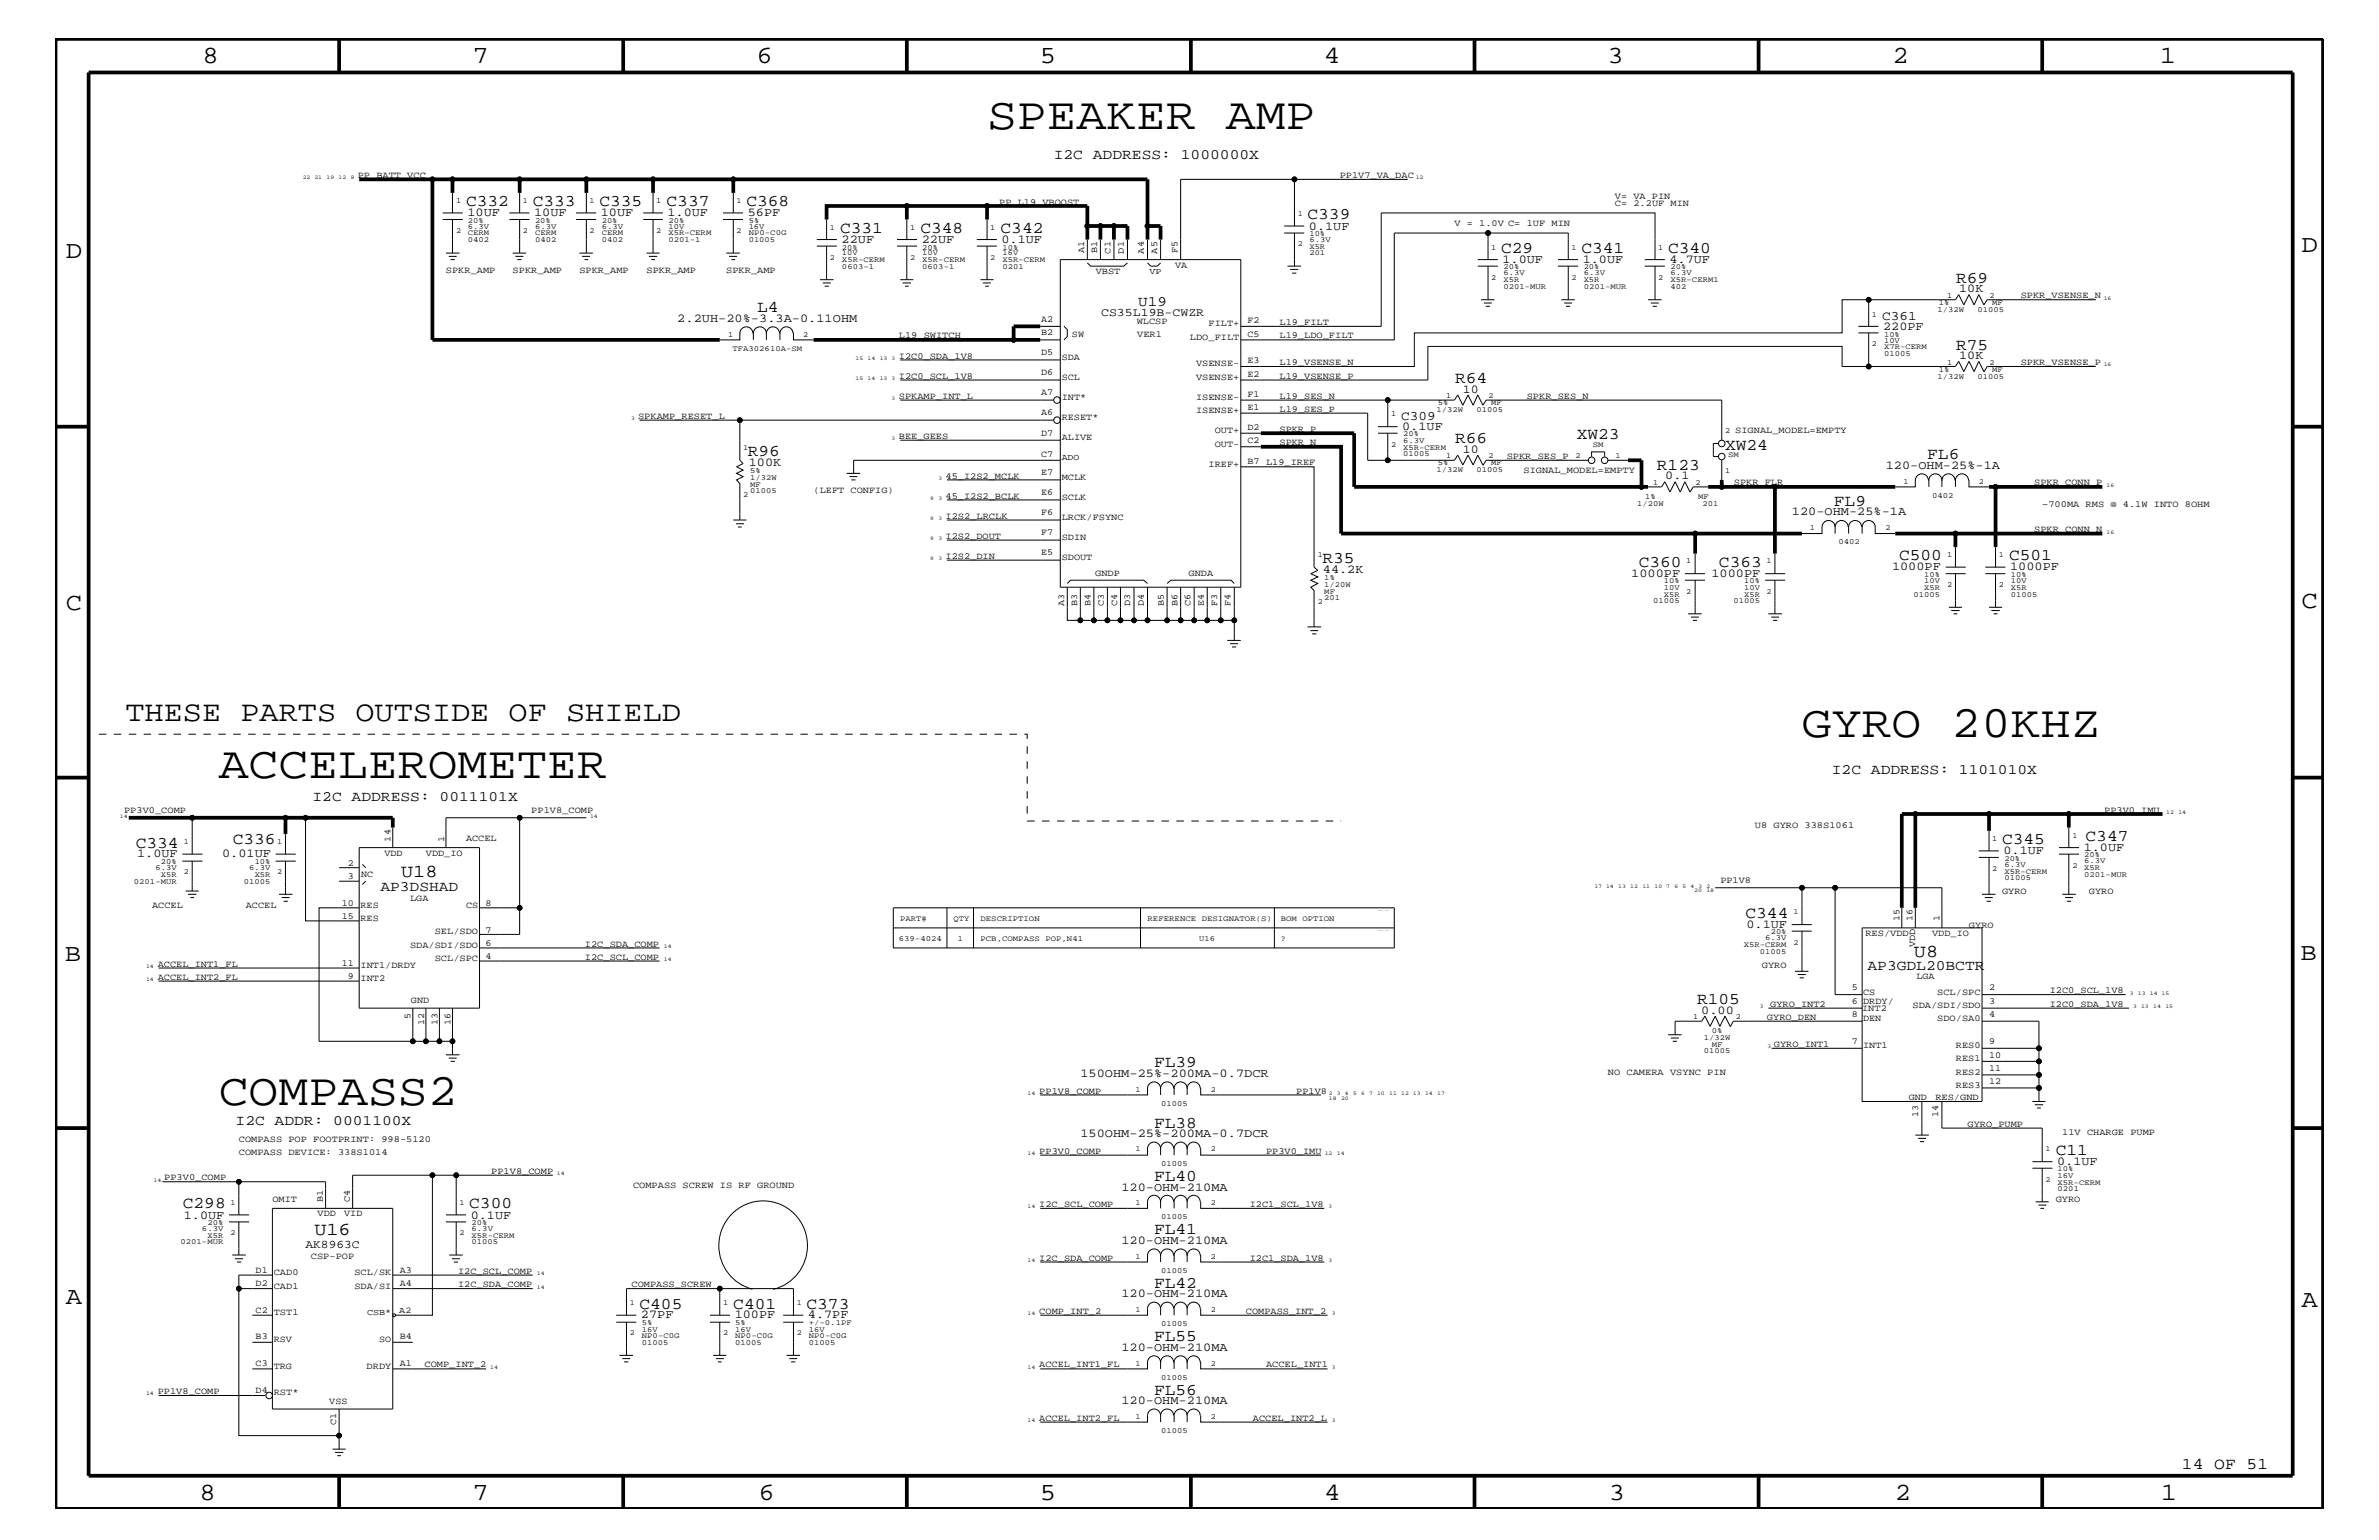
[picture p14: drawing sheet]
<svg xmlns="http://www.w3.org/2000/svg" width="432mm" height="279mm" viewBox="0 0 432 279" stroke-linecap="round" stroke-linejoin="round" font-family="sans-serif">
<defs><g id="words">
<g font-size="8.2">
<text x="179.2" y="23.5">SPEAKER AMP</text>
<text x="327.1" y="133.8">GYRO 20KHZ</text>
<text x="39.7" y="141.1">ACCELEROMETER</text>
<text x="39.7" y="200.4">COMPASS2</text>
</g>
<text font-size="5.2" x="22.8" y="130.8">THESE PARTS OUTSIDE OF SHIELD</text>
<g font-size="4.5">
<text x="36.7" y="11.5">8</text>
<text x="85.8" y="11.5">7</text>
<text x="137.3" y="11.5">6</text>
<text x="188.7" y="11.5">5</text>
<text x="240.3" y="11.5">4</text>
<text x="291.8" y="11.5">3</text>
<text x="343.5" y="11.5">2</text>
<text x="392" y="11.5">1</text>
<text x="11.9" y="46.8">D</text>
<text x="417.7" y="45.7">D</text>
<text x="11.9" y="110.6">C</text>
<text x="417.7" y="110.3">C</text>
<text x="11.8" y="174.3">B</text>
<text x="417.6" y="174.2">B</text>
<text x="11.9" y="236.7">A</text>
<text x="417.7" y="237.1">A</text>
<text x="36.2" y="272.1">8</text>
<text x="85.8" y="272.1">7</text>
<text x="137.7" y="272.1">6</text>
<text x="188.7" y="272.1">5</text>
<text x="240.4" y="272.1">4</text>
<text x="292" y="272.1">3</text>
<text x="343.9" y="272.1">2</text>
<text x="392.2" y="272.1">1</text>
</g>
<g font-size="3.3">
<text x="72.8" y="159.2">U18</text>
<text x="347.4" y="173.7">U8</text>
<text x="57.1" y="224.1">U16</text>
</g>
<g font-size="3">
<text x="84.6" y="37.4">C332</text>
<text x="96.7" y="37.4">C333</text>
<text x="108.8" y="37.4">C335</text>
<text x="121" y="37.4">C337</text>
<text x="135.5" y="37.4">C368</text>
<text x="237.3" y="39.8">C339</text>
<text x="152.5" y="42.3">C331</text>
<text x="167" y="42.3">C348</text>
<text x="181.6" y="42.3">C342</text>
<text x="272.5" y="45.9">C29</text>
<text x="287" y="45.9">C341</text>
<text x="302.8" y="45.9">C340</text>
<text x="355" y="51.3">R69</text>
<text x="137.4" y="56.7">L4</text>
<text x="355" y="63.4">R75</text>
<text x="264.1" y="69.5">R64</text>
<text x="135.7" y="82.7">R96</text>
<text x="264.1" y="80.5">R66</text>
<text x="286.2" y="79.7">XW23</text>
<text x="313.1" y="81.6">XW24</text>
<text x="349.8" y="83.3">FL6</text>
<text x="300.7" y="85.3">R123</text>
<text x="332.9" y="91.8">FL9</text>
<text x="344.7" y="101.6">C500</text>
<text x="364.7" y="101.6">C501</text>
<text x="240" y="102.1">R35</text>
<text x="297.4" y="102.9">C360</text>
<text x="312" y="102.9">C363</text>
<text x="24.6" y="153.8">C334</text>
<text x="42.2" y="153.2">C336</text>
<text x="363.4" y="153.2">C345</text>
<text x="378.5" y="152.6">C347</text>
<text x="316.8" y="166.5">C344</text>
<text x="308" y="182.2">R105</text>
<text x="209.5" y="193.7">FL39</text>
<text x="209.5" y="204.6">FL38</text>
<text x="373.1" y="209.6">C11</text>
<text x="209.5" y="214.2">FL40</text>
<text x="33.2" y="219.2">C298</text>
<text x="85.2" y="219.2">C300</text>
<text x="209.5" y="224">FL41</text>
<text x="209.5" y="233.7">FL42</text>
<text x="116.1" y="237.4">C405</text>
<text x="133.1" y="237.4">C401</text>
<text x="146.4" y="237.4">C373</text>
<text x="209.5" y="243.4">FL55</text>
<text x="209.5" y="253.1">FL56</text>
<text x="396" y="266.5">14 OF 51</text>
</g>
<g font-size="2.6">
<text x="191.3" y="28.9">I2C ADDRESS: 1000000X</text>
<text x="206.6" y="55.6">U19</text>
<text x="332.5" y="140.4">I2C ADDRESS: 1101010X</text>
<text x="56.7" y="145.3">I2C ADDRESS: 0011101X</text>
<text x="69" y="161.7">AP3DSHAD</text>
<text x="339" y="176">AP3GDL20BCTR</text>
<text x="42.8" y="204.1">I2C ADDR: 0001100X</text>
</g>
<g font-size="2.4">
<text x="341.6" y="58">C361</text>
<text x="254.3" y="76.2">C309</text>
</g>
<g font-size="2.2">
<text x="84.8" y="39.2">10UF</text>
<text x="96.9" y="39.2">10UF</text>
<text x="109.1" y="39.2">10UF</text>
<text x="121.2" y="39.2">1.0UF</text>
<text x="135.7" y="39.2">56PF</text>
<text x="237.6" y="41.7">0.1UF</text>
<text x="152.7" y="44.1">22UF</text>
<text x="167.3" y="44.1">22UF</text>
<text x="181.8" y="44.1">0.1UF</text>
<text x="272.7" y="47.7">1.0UF</text>
<text x="287.3" y="47.7">1.0UF</text>
<text x="303" y="47.7">4.7UF</text>
<text x="355.6" y="53">10K</text>
<text x="122.9" y="58.4">2.2UH-20%-3.3A-0.11OHM</text>
<text x="341.8" y="59.8">220PF</text>
<text x="355.6" y="65.1">10K</text>
<text x="265.5" y="71.2">10</text>
<text x="254.5" y="78">0.1UF</text>
<text x="265.5" y="82.2">10</text>
<text x="135.9" y="84.5">100K</text>
<text x="302.3" y="87">0.1</text>
<text x="342.3" y="85">120-OHM-25%-1A</text>
<text x="325.2" y="93.5">120-OHM-25%-1A</text>
<text x="240.1" y="104">44.2K</text>
<text x="296.1" y="104.7">1000PF</text>
<text x="310.6" y="104.7">1000PF</text>
<text x="343.4" y="103.5">1000PF</text>
<text x="364.8" y="103.5">1000PF</text>
<text x="24.9" y="155.6">1.0UF</text>
<text x="40.3" y="155.6">0.01UF</text>
<text x="363.6" y="155">0.1UF</text>
<text x="378.2" y="154.4">1.0UF</text>
<text x="317" y="168.3">0.1UF</text>
<text x="308.8" y="184">0.00</text>
<text x="196.1" y="195.4">150OHM-25%-200MA-0.7DCR</text>
<text x="196.1" y="206.3">150OHM-25%-200MA-0.7DCR</text>
<text x="373.4" y="211.4">0.1UF</text>
<text x="33.4" y="221.1">1.0UF</text>
<text x="85.4" y="221.1">0.1UF</text>
<text x="203.5" y="216">120-OHM-210MA</text>
<text x="203.5" y="225.7">120-OHM-210MA</text>
<text x="116.3" y="239.2">27PF</text>
<text x="133.4" y="239.2">100PF</text>
<text x="146.6" y="239.2">4.7PF</text>
<text x="203.5" y="235.4">120-OHM-210MA</text>
<text x="203.5" y="245.1">120-OHM-210MA</text>
<text x="203.5" y="254.8">120-OHM-210MA</text>
</g>
<g font-size="2.1">
<text x="199.9" y="57.3">CS35L19B-CWZR</text>
<text x="55.5" y="226.5">AK8963C</text>
</g>
<g font-size="1.7">
<text x="64.9" y="32.3">PP_BATT_VCC</text>
<text x="243.2" y="32.3">PP1V7_VA_DAC</text>
<text x="181.4" y="37.2">PP_L19_VBOOST</text>
<text x="264" y="41">V = 1.0V C= 1UF MIN</text>
<text x="293.1" y="36.2">V= VA PIN</text>
<text x="293.1" y="37.4">C= 2.2UF MIN</text>
<text x="196.8" y="45.9" transform="rotate(-90 196.8 45.9)">A1</text>
<text x="199.1" y="45.9" transform="rotate(-90 199.1 45.9)">B1</text>
<text x="201.6" y="46" transform="rotate(-90 201.6 46)">C1</text>
<text x="204" y="46" transform="rotate(-90 204 46)">D1</text>
<text x="207.6" y="46" transform="rotate(-90 207.6 46)">A4</text>
<text x="210.1" y="46" transform="rotate(-90 210.1 46)">A5</text>
<text x="213.7" y="45.9" transform="rotate(-90 213.7 45.9)">F5</text>
<text x="80.9" y="49.6">SPKR_AMP</text>
<text x="93" y="49.6">SPKR_AMP</text>
<text x="105.2" y="49.6">SPKR_AMP</text>
<text x="117.3" y="49.6">SPKR_AMP</text>
<text x="131.8" y="49.6">SPKR_AMP</text>
<text x="198.9" y="49.7">VBST</text>
<text x="213.3" y="48.5">VA</text>
<text x="189" y="58.4">A2</text>
<text x="206.3" y="58.7">WLCSP</text>
<text x="219.4" y="59.2">FILT+</text>
<text x="226.4" y="58.6">F2</text>
<text x="232.2" y="59">L19_FILT</text>
<text x="366.8" y="54.1">SPKR_VSENSE_N</text>
<text x="163.2" y="61.4">L19_SWITCH</text>
<text x="163.2" y="65.1">I2C0_SDA_1V8</text>
<text x="189" y="64.5">D5</text>
<text x="189" y="60.8">B2</text>
<text x="192.7" y="65.3">SDA</text>
<text x="194.6" y="61.1">SW</text>
<text x="206.4" y="61.1">VER1</text>
<text x="216" y="61.7">LDO_FILT</text>
<text x="226.4" y="65.9">E3</text>
<text x="226.4" y="61.1">C5</text>
<text x="232.2" y="61.4">L19_LDO_FILT</text>
<text x="163.2" y="68.7">I2C0_SCL_1V8</text>
<text x="189" y="71.7">A7</text>
<text x="189" y="68.1">D6</text>
<text x="192.7" y="68.9">SCL</text>
<text x="217.1" y="68.9">VSENSE+</text>
<text x="217.1" y="66.5">VSENSE-</text>
<text x="226.4" y="68.4">E2</text>
<text x="226.4" y="72">F1</text>
<text x="232.2" y="68.7">L19_VSENSE_P</text>
<text x="232.2" y="66.2">L19_VSENSE_N</text>
<text x="366.8" y="66.2">SPKR_VSENSE_P</text>
<text x="115.8" y="76">SPKAMP_RESET_L</text>
<text x="163.2" y="72.3">SPKAMP_INT_L</text>
<text x="189" y="75.4">A6</text>
<text x="192.7" y="76.2">RESET*</text>
<text x="192.7" y="72.6">INT*</text>
<text x="217.1" y="75">ISENSE+</text>
<text x="217.1" y="72.6">ISENSE-</text>
<text x="226.4" y="74.4">E1</text>
<text x="232.2" y="74.7">L19_SES_P</text>
<text x="232.2" y="72.3">L19_SES_N</text>
<text x="277.1" y="72.3">SPKR_SES_N</text>
<text x="163.2" y="79.6">BEE_GEES</text>
<text x="189" y="82.8">C7</text>
<text x="189" y="79.2">D7</text>
<text x="192.7" y="79.9">ALIVE</text>
<text x="220.5" y="78.6">OUT+</text>
<text x="220.5" y="81.1">OUT-</text>
<text x="226.4" y="80.5">C2</text>
<text x="226.4" y="78">D2</text>
<text x="232.2" y="78.3">SPKR_P</text>
<text x="232.2" y="80.8">SPKR_N</text>
<text x="273.5" y="83.3">SPKR_SES_P</text>
<text x="315" y="78.6">SIGNAL_MODEL=EMPTY</text>
<text x="147.7" y="89.5">(LEFT CONFIG)</text>
<text x="171.6" y="86.9">45_I2S2_MCLK</text>
<text x="189" y="86.2">E7</text>
<text x="189" y="89.9">E6</text>
<text x="192.7" y="87.1">MCLK</text>
<text x="219.4" y="84.7">IREF+</text>
<text x="226.4" y="84.1">B7 L19_IREF</text>
<text x="276.5" y="85.9">SIGNAL_MODEL=EMPTY</text>
<text x="314.7" y="88.1">SPKR_FLR</text>
<text x="369.2" y="88.1">SPKR_CONN_P</text>
<text x="171.6" y="94.2">I2S2_LRCLK</text>
<text x="171.6" y="90.5">45_I2S2_BCLK</text>
<text x="189" y="93.5">F6</text>
<text x="192.7" y="90.7">SCLK</text>
<text x="192.7" y="94.3">LRCK/FSYNC</text>
<text x="370.7" y="92">~700MA RMS @ 4.1W INTO 8OHM</text>
<text x="171.6" y="101.4">I2S2_DIN</text>
<text x="171.6" y="97.7">I2S2_DOUT</text>
<text x="189" y="97.1">F7</text>
<text x="189" y="100.8">E5</text>
<text x="192.7" y="98">SDIN</text>
<text x="192.7" y="101.6">SDOUT</text>
<text x="369.2" y="96.5">SPKR_CONN_N</text>
<text x="198.8" y="104.6">GNDP</text>
<text x="215.7" y="104.6">GNDA</text>
<text x="193.1" y="109.9" transform="rotate(-90 193.1 109.9)">A3</text>
<text x="195.5" y="109.9" transform="rotate(-90 195.5 109.9)">B3</text>
<text x="198" y="109.9" transform="rotate(-90 198 109.9)">B4</text>
<text x="200.3" y="110" transform="rotate(-90 200.3 110)">C3</text>
<text x="202.8" y="110" transform="rotate(-90 202.8 110)">C4</text>
<text x="205.1" y="110" transform="rotate(-90 205.1 110)">D3</text>
<text x="207.6" y="110" transform="rotate(-90 207.6 110)">D4</text>
<text x="211.2" y="109.9" transform="rotate(-90 211.2 109.9)">B5</text>
<text x="213.7" y="109.9" transform="rotate(-90 213.7 109.9)">B6</text>
<text x="216.1" y="110" transform="rotate(-90 216.1 110)">C6</text>
<text x="218.5" y="110" transform="rotate(-90 218.5 110)">E4</text>
<text x="220.9" y="110" transform="rotate(-90 220.9 110)">F3</text>
<text x="223.4" y="110" transform="rotate(-90 223.4 110)">F4</text>
<text x="22.5" y="147.5">PP3V0_COMP</text>
<text x="96.4" y="147.5">PP1V8_COMP</text>
<text x="381.9" y="147.5">PP3V0_IMU</text>
<text x="69.8" y="155.2">VDD</text>
<text x="70.9" y="152.7" transform="rotate(-90 70.9 152.7)">14</text>
<text x="77.3" y="155.2">VDD_IO</text>
<text x="80.6" y="152.7" transform="rotate(-90 80.6 152.7)">1</text>
<text x="84.6" y="152.6">ACCEL</text>
<text x="318.5" y="150.1">U8 GYRO 338S1061</text>
<text x="63.2" y="157.1">2</text>
<text x="63.2" y="159.5">3</text>
<text x="65.5" y="159">NC</text>
<text x="312.3" y="160.2">PP1V8</text>
<text x="27.6" y="164.7">ACCEL</text>
<text x="44.6" y="164.7">ACCEL</text>
<text x="62.1" y="164.4">10</text>
<text x="62.1" y="166.7">15</text>
<text x="65.4" y="164.7">RES</text>
<text x="65.4" y="167.1">RES</text>
<text x="74.5" y="163.5">LGA</text>
<text x="84.6" y="164.7">CS</text>
<text x="88.1" y="164.4">8</text>
<text x="344.8" y="167.1" transform="rotate(-90 344.8 167.1)">15</text>
<text x="347.1" y="167.1" transform="rotate(-90 347.1 167.1)">16</text>
<text x="352" y="167.1" transform="rotate(-90 352 167.1)">1</text>
<text x="363.4" y="162.2">GYRO</text>
<text x="379.1" y="162.2">GYRO</text>
<text x="74.4" y="172">SDA/SDI/SDO</text>
<text x="78.9" y="169.5">SEL/SDO</text>
<text x="88.1" y="171.6">6</text>
<text x="88.1" y="169.2">7</text>
<text x="106.2" y="171.7">I2C_SDA_COMP</text>
<text x="338.6" y="169.8">RES/VDD</text>
<text x="347.6" y="171.9" transform="rotate(-90 347.6 171.9)">VDD</text>
<text x="350.7" y="169.8">VDD_IO</text>
<text x="357.4" y="168.3">GYRO</text>
<text x="28.6" y="177.7">ACCEL_INT2_FL</text>
<text x="28.6" y="175.4">ACCEL_INT1_FL</text>
<text x="62.1" y="175.2">11</text>
<text x="63.2" y="177.7">9</text>
<text x="65.4" y="175.6">INT1/DRDY</text>
<text x="65.4" y="178">INT2</text>
<text x="78.9" y="174.4">SCL/SPC</text>
<text x="88.1" y="174">4</text>
<text x="106.2" y="174.2">I2C_SCL_COMP</text>
<text x="319.8" y="175.6">GYRO</text>
<text x="336.1" y="179.7">5</text>
<text x="347.9" y="177.7">LGA</text>
<text x="361" y="179.7">2</text>
<text x="74.5" y="184.9" transform="rotate(-90 74.5 184.9)">5</text>
<text x="74.6" y="181.9">GND</text>
<text x="77" y="186" transform="rotate(-90 77 186)">12</text>
<text x="79.4" y="186" transform="rotate(-90 79.4 186)">13</text>
<text x="81.8" y="186" transform="rotate(-90 81.8 186)">16</text>
<text x="320.7" y="185">GYRO_DEN</text>
<text x="321.3" y="182.7">GYRO_INT2</text>
<text x="336.1" y="184.6">8</text>
<text x="336.1" y="182.1">6</text>
<text x="338" y="183.5">INT2</text>
<text x="338.2" y="180.5">CS</text>
<text x="338.2" y="185.3">DEN</text>
<text x="338.2" y="182.2">DRDY/</text>
<text x="347.1" y="182.9">SDA/SDI/SDO</text>
<text x="351.6" y="180.5">SCL/SPC</text>
<text x="351.6" y="185.3">SDO/SA0</text>
<text x="361" y="182.1">3</text>
<text x="361" y="184.6">4</text>
<text x="372" y="180.2">I2C0_SCL_1V8</text>
<text x="372" y="182.7">I2C0_SDA_1V8</text>
<text x="322" y="189.9">GYRO_INT1</text>
<text x="336.1" y="189.4">7</text>
<text x="338.2" y="190.2">INT1</text>
<text x="355" y="190.2">RES0</text>
<text x="361" y="189.4">9</text>
<text x="361" y="191.9">10</text>
<text x="291.8" y="195">NO CAMERA VSYNC PIN</text>
<text x="355" y="192.6">RES1</text>
<text x="355" y="195">RES2</text>
<text x="355" y="197.4">RES3</text>
<text x="361" y="194.3">11</text>
<text x="361" y="196.7">12</text>
<text x="188.6" y="198.4">PP1V8_COMP</text>
<text x="235.3" y="198.4">PP1V8</text>
<text x="346.5" y="199.6">GND</text>
<text x="348.1" y="202.7" transform="rotate(-90 348.1 202.7)">13</text>
<text x="351.3" y="199.6">RES/GND</text>
<text x="351.8" y="202.7" transform="rotate(-90 351.8 202.7)">14</text>
<text x="43.3" y="207.1">COMPASS POP FOOTPRINT: 998-5120</text>
<text x="43.3" y="209.6">COMPASS DEVICE: 338S1014</text>
<text x="188.6" y="209.3">PP3V0_COMP</text>
<text x="229.8" y="209.3">PP3V0_IMU</text>
<text x="357.1" y="204.4">GYRO_PUMP</text>
<text x="374.3" y="205.9">11V CHARGE PUMP</text>
<text x="29.8" y="214.2">PP3V0_COMP</text>
<text x="89.2" y="213">PP1V8_COMP</text>
<text x="114.9" y="215.6">COMPASS SCREW IS RF GROUND</text>
<text x="49.4" y="218">OMIT</text>
<text x="57.7" y="220.7">VDD</text>
<text x="58.6" y="218.1" transform="rotate(-90 58.6 218.1)">B1</text>
<text x="62.5" y="220.7">VID</text>
<text x="63.5" y="218.1" transform="rotate(-90 63.5 218.1)">C4</text>
<text x="188.6" y="219">I2C_SCL_COMP</text>
<text x="226.8" y="219">I2C1_SCL_1V8</text>
<text x="373.1" y="218">GYRO</text>
<text x="46.4" y="230.9">D1</text>
<text x="46.4" y="233.3">D2</text>
<text x="49.7" y="231.3">CAD0</text>
<text x="49.7" y="233.8">CAD1</text>
<text x="56.4" y="228.4">CSP-POP</text>
<text x="64.3" y="231.3">SCL/SK</text>
<text x="64.3" y="233.8">SDA/SI</text>
<text x="72.6" y="230.9">A3</text>
<text x="72.6" y="233.3">A4</text>
<text x="83.1" y="233.5">I2C_SDA_COMP</text>
<text x="83.1" y="231.1">I2C_SCL_COMP</text>
<text x="114.6" y="233.5">COMPASS_SCREW</text>
<text x="188.6" y="228.7">I2C_SDA_COMP</text>
<text x="226.8" y="228.7">I2C1_SDA_1V8</text>
<text x="46.4" y="238.2">C2</text>
<text x="49.7" y="238.6">TST1</text>
<text x="188.6" y="238.4">COMP_INT_2</text>
<text x="226.1" y="238.4">COMPASS_INT_2</text>
<text x="46.4" y="243">B3</text>
<text x="49.7" y="243.5">RSV</text>
<text x="68.8" y="243.5">SO</text>
<text x="72.6" y="243">B4</text>
<text x="46.4" y="247.8">C3</text>
<text x="49.7" y="248.4">TRG</text>
<text x="66.5" y="248.4">DRDY</text>
<text x="72.6" y="247.8">A1</text>
<text x="77" y="248.1">COMP_INT_2</text>
<text x="188.6" y="248.1">ACCEL_INT1_FL</text>
<text x="229.8" y="248.1">ACCEL_INT1</text>
<text x="28.6" y="252.9">PP1V8_COMP</text>
<text x="46.4" y="252.7">D4</text>
<text x="49.7" y="253.2">RST*</text>
<text x="59.8" y="254.8">VSS</text>
<text x="188.6" y="257.8">ACCEL_INT2_FL</text>
<text x="227.4" y="257.8">ACCEL_INT2_L</text>
<text x="61" y="258.6" transform="rotate(-90 61 258.6)">C1</text>
</g>
<g font-size="1.6">
<text x="208.6" y="49.7">VP</text>
<text x="192.7" y="83.5">ADO</text>
<text x="66.6" y="238.6">CSB*</text>
<text x="72.5" y="238.3">A2</text>
</g>
<g font-size="1.4">
<text x="82.8" y="36.8">1</text>
<text x="84.9" y="40.4">20%</text>
<text x="84.9" y="41.5">6.3V</text>
<text x="94.9" y="36.8">1</text>
<text x="97.1" y="40.4">20%</text>
<text x="97.1" y="41.5">6.3V</text>
<text x="107" y="36.8">1</text>
<text x="109.2" y="41.5">6.3V</text>
<text x="109.2" y="40.4">20%</text>
<text x="119.1" y="36.8">1</text>
<text x="121.3" y="41.5">10V</text>
<text x="121.3" y="40.4">20%</text>
<text x="133.7" y="36.8">1</text>
<text x="135.9" y="40.4">5%</text>
<text x="135.9" y="41.5">16V</text>
<text x="150.6" y="41.7">1</text>
<text x="165.2" y="41.7">1</text>
<text x="179.7" y="41.7">1</text>
<text x="235.5" y="39.2">1</text>
<text x="82.8" y="42.3">2</text>
<text x="84.9" y="42.7">CERM</text>
<text x="84.9" y="44">0402</text>
<text x="94.9" y="42.3">2</text>
<text x="97.1" y="42.7">CERM</text>
<text x="97.1" y="44">0402</text>
<text x="107" y="42.3">2</text>
<text x="109.2" y="42.7">CERM</text>
<text x="109.2" y="44">0402</text>
<text x="119.1" y="42.3">2</text>
<text x="121.3" y="44">0201-1</text>
<text x="121.3" y="42.7">X5R-CERM</text>
<text x="133.7" y="42.3">2</text>
<text x="135.9" y="44">01005</text>
<text x="135.9" y="42.7">NP0-C0G</text>
<text x="150.6" y="47.1">2</text>
<text x="152.8" y="46.3">10V</text>
<text x="152.8" y="47.6">X5R-CERM</text>
<text x="152.8" y="45.3">20%</text>
<text x="165.2" y="47.1">2</text>
<text x="167.4" y="46.3">10V</text>
<text x="167.4" y="45.3">20%</text>
<text x="167.4" y="47.6">X5R-CERM</text>
<text x="179.7" y="47.1">2</text>
<text x="181.9" y="47.6">X5R-CERM</text>
<text x="181.9" y="46.3">16V</text>
<text x="181.9" y="45.3">10%</text>
<text x="235.5" y="44.6">2</text>
<text x="237.7" y="45.2">X5R</text>
<text x="237.7" y="42.9">10%</text>
<text x="237.7" y="46.3">201</text>
<text x="237.7" y="44">6.3V</text>
<text x="270.7" y="45.3">1</text>
<text x="285.2" y="45.3">1</text>
<text x="301" y="45.3">1</text>
<text x="152.8" y="48.8">0603-1</text>
<text x="167.4" y="48.8">0603-1</text>
<text x="181.9" y="48.8">0201</text>
<text x="270.7" y="50.7">2</text>
<text x="272.9" y="51.3">X5R</text>
<text x="272.9" y="48.9">20%</text>
<text x="272.9" y="50">6.3V</text>
<text x="272.9" y="52.4">0201-MUR</text>
<text x="285.2" y="50.7">2</text>
<text x="287.4" y="50">6.3V</text>
<text x="287.4" y="51.3">X5R</text>
<text x="287.4" y="52.4">0201-MUR</text>
<text x="287.4" y="48.9">20%</text>
<text x="301" y="50.7">2</text>
<text x="303.2" y="52.4">402</text>
<text x="303.2" y="48.9">20%</text>
<text x="303.2" y="50">6.3V</text>
<text x="303.2" y="51.3">X5R-CERM1</text>
<text x="339.8" y="57.4">1</text>
<text x="351.7" y="56.6">1/32W</text>
<text x="351.9" y="55.3">1%</text>
<text x="353.4" y="54">1</text>
<text x="358.9" y="56.6">01005</text>
<text x="361.1" y="54">2</text>
<text x="361.6" y="55.3">MF</text>
<text x="132.2" y="61.1">1</text>
<text x="132.9" y="63.6">TFA302610A-SM</text>
<text x="145.8" y="61.1">2</text>
<text x="339.8" y="62.9">2</text>
<text x="342" y="64.5">01005</text>
<text x="342" y="63.4">X7R-CERM</text>
<text x="342" y="61.1">10%</text>
<text x="342" y="62.2">10V</text>
<text x="351.7" y="68.7">1/32W</text>
<text x="351.9" y="67.5">1%</text>
<text x="353.4" y="66.2">1</text>
<text x="358.9" y="68.7">01005</text>
<text x="361.1" y="66.2">2</text>
<text x="361.6" y="67.5">MF</text>
<text x="252.5" y="75.6">1</text>
<text x="260.7" y="74.7">1/32W</text>
<text x="261" y="73.5">5%</text>
<text x="262.5" y="72.2">1</text>
<text x="268" y="74.7">01005</text>
<text x="270.2" y="72.2">2</text>
<text x="270.6" y="73.5">MF</text>
<text x="134.9" y="81.6">1</text>
<text x="252.5" y="81.1">2</text>
<text x="254.7" y="79.2">20%</text>
<text x="254.7" y="80.3">6.3V</text>
<text x="254.7" y="81.6">X5R-CERM</text>
<text x="254.7" y="82.7">01005</text>
<text x="262.5" y="83.1">1</text>
<text x="270.2" y="83.1">2</text>
<text x="286" y="83.1">2</text>
<text x="289.1" y="81.1">SM</text>
<text x="293.2" y="83.1">1</text>
<text x="313.1" y="78.6">2</text>
<text x="313.7" y="82.8">SM</text>
<text x="136.1" y="88.3">MF</text>
<text x="136.1" y="85.9">5%</text>
<text x="136.1" y="87.1">1/32W</text>
<text x="136.1" y="89.5">01005</text>
<text x="260.7" y="85.6">1/32W</text>
<text x="261" y="84.4">5%</text>
<text x="268" y="85.6">01005</text>
<text x="270.6" y="84.4">MF</text>
<text x="300.1" y="88">1</text>
<text x="307.8" y="88">2</text>
<text x="313.1" y="85.9">1</text>
<text x="345.5" y="87.7">1</text>
<text x="359.2" y="87.7">2</text>
<text x="134.9" y="90.1">2</text>
<text x="297.1" y="91.7">1/20W</text>
<text x="298.6" y="90.5">1%</text>
<text x="308.2" y="90.5">MF</text>
<text x="309" y="91.7">201</text>
<text x="350.7" y="90.3">0402</text>
<text x="239.2" y="101">1</text>
<text x="328.5" y="96.2">1</text>
<text x="333.7" y="98.7">0402</text>
<text x="342.2" y="96.2">2</text>
<text x="353.4" y="101">1</text>
<text x="362.8" y="101">1</text>
<text x="240.4" y="105.3">1%</text>
<text x="240.4" y="107.7">MF</text>
<text x="240.4" y="106.5">1/20W</text>
<text x="302" y="105.9">10%</text>
<text x="302" y="107">10V</text>
<text x="306.1" y="102.2">1</text>
<text x="306.1" y="107.7">2</text>
<text x="316.6" y="105.9">10%</text>
<text x="316.6" y="107">10V</text>
<text x="320.6" y="102.2">1</text>
<text x="320.6" y="107.7">2</text>
<text x="349.3" y="104.7">10%</text>
<text x="349.3" y="107">X5R</text>
<text x="349.3" y="105.8">10V</text>
<text x="353.4" y="106.5">2</text>
<text x="362.8" y="106.5">2</text>
<text x="365" y="107">X5R</text>
<text x="365" y="105.8">10V</text>
<text x="365" y="104.7">10%</text>
<text x="239.2" y="109.5">2</text>
<text x="240.4" y="108.9">201</text>
<text x="300.1" y="109.4">01005</text>
<text x="302" y="108.2">X5R</text>
<text x="314.6" y="109.4">01005</text>
<text x="316.6" y="108.2">X5R</text>
<text x="347.3" y="108.2">01005</text>
<text x="365" y="108.2">01005</text>
<text x="33.4" y="153.2">1</text>
<text x="50.3" y="153.2">1</text>
<text x="361.6" y="152.6">1</text>
<text x="376.2" y="152">1</text>
<text x="378.3" y="155.6">20%</text>
<text x="24.3" y="160.3">0201-MUR</text>
<text x="28.2" y="157.9">6.3V</text>
<text x="29.2" y="159.1">X5R</text>
<text x="29.2" y="156.8">20%</text>
<text x="33.4" y="158.6">2</text>
<text x="44.3" y="160.3">01005</text>
<text x="45.2" y="157.9">6.3V</text>
<text x="46.2" y="159.1">X5R</text>
<text x="46.2" y="156.8">10%</text>
<text x="50.3" y="158.6">2</text>
<text x="361.6" y="158">2</text>
<text x="363.8" y="156.2">20%</text>
<text x="363.8" y="159.7">01005</text>
<text x="363.8" y="157.3">6.3V</text>
<text x="363.8" y="158.5">X5R-CERM</text>
<text x="376.2" y="157.4">2</text>
<text x="378.3" y="159.1">0201-MUR</text>
<text x="378.3" y="157.9">X5R</text>
<text x="378.3" y="156.7">6.3V</text>
<text x="163.4" y="167.1">PART#</text>
<text x="173.1" y="167.1">QTY</text>
<text x="178" y="167.1">DESCRIPTION</text>
<text x="208.3" y="167.1">REFERENCE DESIGNATOR(S)</text>
<text x="232.5" y="167.1">BOM OPTION</text>
<text x="325.5" y="165.9">1</text>
<text x="163.2" y="170.7">639-4024</text>
<text x="173.9" y="170.7">1</text>
<text x="178" y="170.7">PCB,COMPASS POP,N41</text>
<text x="217.7" y="170.7">U16</text>
<text x="232.5" y="170.7">?</text>
<text x="316.5" y="171.8">X5R-CERM</text>
<text x="319.4" y="173.1">01005</text>
<text x="320.4" y="170.6">6.3V</text>
<text x="321.4" y="169.5">20%</text>
<text x="325.5" y="171.4">2</text>
<text x="307.3" y="184.9">1</text>
<text x="315" y="184.9">2</text>
<text x="309.2" y="191.1">01005</text>
<text x="309.2" y="188.7">1/32W</text>
<text x="310.7" y="187.5">0%</text>
<text x="310.7" y="189.9">MF</text>
<text x="206.1" y="198.1">1</text>
<text x="210.8" y="200.6">01005</text>
<text x="219.8" y="198.1">2</text>
<text x="206.1" y="208.9">1</text>
<text x="219.8" y="208.9">2</text>
<text x="371.3" y="208.9">1</text>
<text x="210.8" y="211.5">01005</text>
<text x="371.3" y="214.4">2</text>
<text x="373.5" y="212.5">10%</text>
<text x="373.5" y="213.6">16V</text>
<text x="373.5" y="214.9">X5R-CERM</text>
<text x="41.8" y="218.6">1</text>
<text x="83.4" y="218.6">1</text>
<text x="206.1" y="218.6">1</text>
<text x="210.8" y="221.2">01005</text>
<text x="219.8" y="218.6">2</text>
<text x="373.5" y="216.1">0201</text>
<text x="32.8" y="225.7">0201-MUR</text>
<text x="36.7" y="223.4">6.3V</text>
<text x="37.7" y="224.6">X5R</text>
<text x="37.7" y="222.3">20%</text>
<text x="41.8" y="224.1">2</text>
<text x="83.4" y="224.1">2</text>
<text x="85.6" y="222.3">20%</text>
<text x="85.6" y="223.4">6.3V</text>
<text x="85.6" y="224.6">X5R-CERM</text>
<text x="85.6" y="225.7">01005</text>
<text x="206.1" y="228.4">1</text>
<text x="210.8" y="230.9">01005</text>
<text x="219.8" y="228.4">2</text>
<text x="114.3" y="236.8">1</text>
<text x="131.2" y="236.8">1</text>
<text x="144.6" y="236.8">1</text>
<text x="206.1" y="238">1</text>
<text x="219.8" y="238">2</text>
<text x="114.3" y="242.3">2</text>
<text x="116.5" y="241.6">16V</text>
<text x="116.5" y="240.5">5%</text>
<text x="116.5" y="242.8">NP0-C0G</text>
<text x="116.5" y="244">01005</text>
<text x="131.2" y="242.3">2</text>
<text x="133.4" y="244">01005</text>
<text x="133.4" y="241.6">16V</text>
<text x="133.4" y="242.8">NP0-C0G</text>
<text x="133.4" y="240.5">5%</text>
<text x="144.6" y="242.3">2</text>
<text x="146.8" y="244">01005</text>
<text x="146.8" y="242.8">NP0-C0G</text>
<text x="146.8" y="240.5">+/-0.1PF</text>
<text x="146.8" y="241.6">16V</text>
<text x="210.8" y="240.6">01005</text>
<text x="206.1" y="247.8">1</text>
<text x="210.8" y="250.3">01005</text>
<text x="219.8" y="247.8">2</text>
<text x="206.1" y="257.4">1</text>
<text x="219.8" y="257.4">2</text>
<text x="210.8" y="260">01005</text>
</g>
<g font-size="1">
<text x="54.9" y="32.5">22 21</text>
<text x="59.3" y="32.5">19</text>
<text x="61.5" y="32.5">12</text>
<text x="63.7" y="32.5">8</text>
<text x="257" y="32.5">12</text>
<text x="381.8" y="54.4">16</text>
<text x="155.3" y="65.3">15</text>
<text x="157.5" y="65.3">14</text>
<text x="159.7" y="65.3">13 3</text>
<text x="155.3" y="68.9">15</text>
<text x="157.5" y="68.9">14</text>
<text x="159.7" y="68.9">13 3</text>
<text x="381.8" y="66.5">16</text>
<text x="114.6" y="76.2">3</text>
<text x="161.8" y="72.6">3</text>
<text x="161.8" y="79.9">3</text>
<text x="170.3" y="87.1">3</text>
<text x="382.4" y="88.3">16</text>
<text x="168.8" y="90.7">9</text>
<text x="168.8" y="94.3">9</text>
<text x="170.3" y="90.7">3</text>
<text x="170.3" y="94.3">3</text>
<text x="168.8" y="98">9</text>
<text x="168.8" y="101.6">9</text>
<text x="170.3" y="98">3</text>
<text x="170.3" y="101.6">3</text>
<text x="382.4" y="96.8">16</text>
<text x="21.8" y="148.4">14</text>
<text x="107.1" y="148.4">14</text>
<text x="393.2" y="147.7">12</text>
<text x="395.4" y="147.7">14</text>
<text x="289.4" y="161.1">17 14</text>
<text x="293.7" y="161.1">13</text>
<text x="295.9" y="161.1">12</text>
<text x="298.1" y="161.1">11</text>
<text x="300.3" y="161.1">10 7</text>
<text x="304" y="161.1">6</text>
<text x="305.4" y="161.1">5</text>
<text x="306.8" y="161.1">4</text>
<text x="307.5" y="161.9">20</text>
<text x="308.3" y="161.1">3</text>
<text x="309.7" y="161.1">2</text>
<text x="309.7" y="161.9">18</text>
<text x="120.5" y="172">14</text>
<text x="26.5" y="178">14</text>
<text x="26.5" y="175.6">14</text>
<text x="120.5" y="174.4">14</text>
<text x="319.4" y="182.9">3</text>
<text x="386.6" y="180.5">3</text>
<text x="387.2" y="182.9">3</text>
<text x="388" y="180.5">13</text>
<text x="388.6" y="182.9">13</text>
<text x="390.2" y="180.5">14 15</text>
<text x="390.8" y="182.9">14</text>
<text x="393" y="182.9">15</text>
<text x="320.8" y="190.2">3</text>
<text x="186.5" y="198.7">14</text>
<text x="241.2" y="199.5">18</text>
<text x="241.2" y="198.7">2</text>
<text x="242.7" y="198.7">3</text>
<text x="243.4" y="199.5">20</text>
<text x="244.1" y="198.7">4</text>
<text x="245.6" y="198.7">5</text>
<text x="247.1" y="198.7">6</text>
<text x="248.5" y="198.7">7</text>
<text x="249.9" y="198.7">10</text>
<text x="252.1" y="198.7">11</text>
<text x="254.3" y="198.7">12 13</text>
<text x="258.7" y="198.7">14</text>
<text x="260.9" y="198.7">17</text>
<text x="186.5" y="209.6">14</text>
<text x="240.5" y="209.6">12</text>
<text x="242.7" y="209.6">14</text>
<text x="27.9" y="214.4">14</text>
<text x="101.1" y="213.2">14</text>
<text x="186.5" y="219.2">14</text>
<text x="241.1" y="219.2">3</text>
<text x="97.5" y="233.8">14</text>
<text x="97.5" y="231.3">14</text>
<text x="186.5" y="229">14</text>
<text x="241.1" y="229">3</text>
<text x="186.5" y="238.6">14</text>
<text x="241.7" y="238.6">3</text>
<text x="89" y="248.4">14</text>
<text x="186.5" y="248.4">14</text>
<text x="241.7" y="248.4">3</text>
<text x="26.5" y="253.2">14</text>
<text x="186.5" y="258">14</text>
<text x="241.7" y="258">3</text>
</g>
</g></defs>
<g fill="none" stroke="#000" stroke-width=".18">
<path d="M80.3 39.8h3.7M80.3 38.6h3.7M82.1 35v3.6M82.1 39.8v6.1M92.5 39.8h3.6M92.5 38.6h3.6M94.3 35v3.6M94.3 39.8v6.1M104.6 39.8h3.6M104.6 38.6h3.6M106.4 35v3.6M106.4 39.8v6.1"/>
<path d="M116.8 39.8h3.5M116.8 38.6h3.5M118.5 35v3.6M118.5 39.8v6.1M131.2 39.8h3.7M131.2 38.6h3.7M133.1 35v3.6M133.1 39.8v6.1M150 39.8v3.7M164.6 39.8v3.7M179.2 39.8v3.7M235 32.5h-20.7v14.6"/>
<path d="M255.5 32.5h-20.5v8.5M80.9 45.9h2.5M81.4 46.5h1.5M81.8 47.1h.8M93 45.9h2.5M93.6 46.5h1.4M93.9 47.1h.8M105.2 45.9h2.4M105.7 46.5h1.4M106.1 47.1h.7M117.3 45.9h2.4M117.8 46.5h1.5"/>
<path d="M118.2 47.1h.7M131.8 45.9h2.5M132.3 46.5h1.5M132.8 47.1h.6M148.3 44.6h3.6M148.3 43.5h3.6M148.8 50.7h2.5M149.4 51.3h1.4M149.7 51.9h.8M150 44.6v6.1M162.8 44.6h3.7M162.8 43.5h3.7"/>
<path d="M163.4 50.7h2.4M163.8 51.3h1.6M164.3 51.9h.6M164.6 44.6v6.1M177.3 44.6h3.6M177.3 43.5h3.6M178 50.7h2.3M178.4 51.3h1.4M178.8 51.9h.7M179.2 44.6v6.1M188.8 59.2h3.6M192.4 47.1h32.8v59.4h-32.8z"/>
<path d="M193.1 59.2l.6 .6v1.3l-.6 .6M197.4 47.7l.6 .6h6l.6-.6M197.4 43.5v3.6M199.7 43.5v3.6M202.2 43.5v3.6M204.6 43.5v3.6M208.3 47.7l.6 .6h1.2l.6-.6M208.3 43.5v3.6M210.7 43.5v3.6M233.1 42.3h3.6M233.1 41h3.6M233.7 48.3h2.4"/>
<path d="M234.2 48.9h1.4M234.5 49.6h.8M235 42.3v6M268.2 48.3h3.7M268.2 47.1h3.7M268.8 54.4h2.5M269.3 55h1.5M269.7 55.6h.7M270.1 47.1v-4.8h-17v19.4h-27.9M270.1 42.3h14.5v4.8M270.1 48.3v6.1M282.8 48.3h3.6"/>
<path d="M282.8 47.1h3.6M283.4 54.4h2.4M283.9 55h1.4M284.2 55.6h.8M284.6 48.3v6.1M298.5 48.3h3.7M298.5 47.1h3.7M299.1 54.4h2.5M299.6 55h1.5M300 55.6h.7M300.4 47.1v-8.5h-49.7v20.6h-25.5M300.4 48.3v6.1"/>
<path d="M337.3 59.2h3.7M339.2 54.4h-4.9v6h-77.6v6.1h-31.5M380.4 54.4h-19.7l-.6 .9-.9-1.8-.9 1.8-.9-1.8-1 1.8-.9-1.8-.6 .9h-15.7v4.8M116.1 76.2h18.2M134.3 60.4v1.3h-3.7M134.3 60.5a1.19 1.19 0 0 1 1.2-1.2 1.19 1.19 0 0 1 1.2 1.2M136.7 60.5a1.19 1.19 0 0 1 1.2-1.2 1.19 1.19 0 0 1 1.2 1.2 1.19 1.19 0 0 1 1.2-1.2 1.19 1.19 0 0 1 1.2 1.2M136.7 60.4v1.3M139.1 60.4v1.3M141.6 60.5a1.19 1.19 0 0 1 1.1-1.2 1.19 1.19 0 0 1 1.2 1.2M141.6 60.4v1.3M144 60.4v1.3h3.7"/>
<path d="M163.4 72.6h27.9M163.4 65.3h29M163.4 68.9h29M163.4 79.9h29M188.8 61.7h3.6M191.3 76.2h-57v7.3l.6 .6-1.2 .6 1.2 .6-1.2 .6 1.2 .6-1.2 .6 .6 .6v6.6M225.2 75h23v8.5h3.7M225.2 72.6h26.7M225.2 78.6h3.7M250.1 78.6h3.6M250.1 77.4h3.6M251.9 78.6v4.9h12.1l.6-.9 .9 1.8 .9-1.8 1 1.8 .8-1.8 1 1.8"/>
<path d="M251.9 77.4v-4.8h12.1l.6-.9 .9 1.8 .9-1.8 1 1.8 .8-1.8 1 1.8 .5-.9h42.8v7.3M337.3 60.4h3.7M339.2 60.4v6.1h15.7l.6-.9 .9 1.8 1-1.8 .9 1.8 .9-1.8 .9 1.8M339.2 66.5h-4.9v-3.6h-75.1v6h-34M380.4 66.5h-19.7l-.6 1M133.1 94.3h2.4M133.6 95h1.4M133.9 95.6h.7M153.7 85.9h2.4M154.2 86.5h1.4M154.5 87.1h.8M171.9 87.1h20.5"/>
<path d="M171.9 98h20.5M171.9 94.3h20.5M171.9 90.7h20.5M192.4 83.5h-37.5v2.4M225.2 84.7h13.3v18.2l.7 .6-1.3 .6 1.3 .6-1.3 .6 1.3 .6-1.3 .6 .6 .6v6.6M225.2 81.1h3.7M288.3 83.5h-18.6l-.5 .9M288.9 82.8v-.8h2.4v.8M291.8 83.5h3.7M299.1 88.3h2.5l.6-.9 .9 1.9 .9-1.9 1 1.9 .8-1.9 .9 1.9 .6-1h2.7M311.9 80.5h-.9v2.3h.9M312.5 83.5v3.6"/>
<path d="M333.1 95.6a1.19 1.19 0 0 0-1.2-1.2 1.19 1.19 0 0 0-1.2 1.2v1.2h-3.6M333.1 95.6a1.19 1.19 0 0 1 1.2-1.2 1.19 1.19 0 0 1 1.1 1.2M333.1 95.6v1.2M337.9 95.6a1.19 1.19 0 0 0-1.2-1.2 1.19 1.19 0 0 0-1.2 1.2v1.2M338 96.8v-1.2a1.19 1.19 0 0 1 1.2-1.2 1.19 1.19 0 0 1 1.2 1.2v1.2h3.6M347.6 87.1v1.2h-3.6M347.6 87.2a1.19 1.19 0 0 1 1.2-1.2 1.19 1.19 0 0 1 1.2 1.2M350.1 87.2a1.19 1.19 0 0 1 1.2-1.2 1.19 1.19 0 0 1 1.2 1.2 1.19 1.19 0 0 1 1.2-1.2 1.19 1.19 0 0 1 1.1 1.2M350.1 87.1v1.2M352.5 87.1v1.2M354.9 87.2a1.19 1.19 0 0 1 1.2-1.2 1.19 1.19 0 0 1 1.2 1.2M354.9 87.1v1.2"/>
<path d="M354.9 99.3v3.6M357.4 87.1v1.2h3.6M362.2 99.3v3.6M171.9 101.6h20.5M193.7 105.9l.6-.6h13.3l.7 .6M193.7 106.5v6.1h2.4M196.1 112.6h2.4M196.1 106.5v6.1M198.5 106.5v6.1h2.5M201 112.6h2.4M201 106.5v6.1M203.4 106.5v6.1h2.4"/>
<path d="M205.8 106.5v6.1h2.5M208.3 112.6h3.5M208.3 106.5v6.1M211.8 105.9l.7-.6h10.9l.6 .6M211.8 106.5v6.1h2.5M214.3 106.5v6.1h2.4v-6.1M216.7 112.6h2.4M219.1 106.5v6.1h2.5M221.6 112.6h2.4M221.6 106.5v6.1M222.8 116.2h2.4M223.3 116.8h1.4"/>
<path d="M223.6 117.4h.8M224 106.5v9.7M237.3 113.7h2.5M237.8 114.4h1.5M238.2 115h.7M305.8 104.1h3.7M305.8 105.3h3.7M306.4 111.4h2.5M306.9 112h1.5M307.3 112.6h.7M307.7 100.4v3.7M307.7 105.3v6.1"/>
<path d="M320.4 104.1h3.6M320.4 105.3h3.6M321 111.4h2.4M321.5 112h1.4M321.8 112.6h.8M322.2 100.4v3.7M322.2 105.3v6.1M353.1 104.1h3.7M353.1 102.9h3.7M353.7 110.2h2.4M354.2 110.8h1.5M354.6 111.4h.7"/>
<path d="M354.9 104.1v6.1M360.3 104.1h3.7M360.3 102.9h3.7M361 110.2h2.4M361.4 110.8h1.6M361.9 111.4h.6M362.2 104.1v6.1M33.1 156.2h3.6M33.1 155h3.6M34.9 148.4v6.6M34.9 156.2v5.5M50 156.2h3.7"/>
<path d="M50 155h3.7M51.8 151.3v3.7M51.8 156.2v6M55.5 148.4v18.7h9.7M61.6 159.9h3.6M61.6 157.4h3.6M65.2 153.8h21.8v29.1h-21.8zM65.8 156.8l.6 .6M66.4 159.9l-.6 .6M71.3 150.1v3.7M94.3 148.4h-13.4v5.4M106.4 148.4h-12.1v16.3h-7.3"/>
<path d="M359.2 155.6h3.6M359.2 154.4h3.6M361 150.7v3.7M361 155.6v6.6M373.7 155h3.7M373.7 153.8h3.7M375.5 150.1v3.7M375.5 155v7.2M28.8 175.6h36.4M28.8 178h36.4M33.7 161.7h2.4M34.1 162.2h1.5"/>
<path d="M34.5 162.8h.7M50.6 162.2h2.5M51.1 162.8h1.5M51.5 163.5h.7M65.2 164.7h-7.3v24.2h17M87 174.4h32.7M87 172h32.7M94.3 164.7v4.8h-7.3M162.1 168.3h91M162.1 164.7h91v7.3h-91zM171.9 164.7v7.3M176.7 164.7v7.3"/>
<path d="M207 164.7v7.3M231.3 164.7v7.3M311.3 161.1h15.8M325.2 168.9h3.6M325.2 167.8h3.6M325.8 176.2h2.5M326.3 176.8h1.4M326.6 177.4h.8M327.1 168.9v7.3M333.1 161.1h-6v6.7M338 168.3h21.7v31.5h-21.7zM345.2 164.7v3.6"/>
<path d="M347.6 164.7v3.6M352.5 168.3v-7.2h-19.4v19.4h4.9M359.7 162.2h2.5M360.3 162.8h1.4M360.6 163.5h.8M374.3 162.2h2.5M374.8 162.8h1.5M375.2 163.5h.7M74.9 182.9v6h2.4M77.3 182.9v6h2.5M79.8 182.9v6h2.3M80.9 191.4h2.5"/>
<path d="M81.4 192h1.5M81.8 192.6h.8M82.1 182.9v8.5M208.3 197.4v1.3h-19.5M208.3 197.5a1.19 1.19 0 0 1 1.2-1.2 1.19 1.19 0 0 1 1.2 1.2 1.19 1.19 0 0 1 1.1-1.2 1.19 1.19 0 0 1 1.2 1.2M210.7 197.4v1.3M213.1 197.5a1.19 1.19 0 0 1 1.2-1.2 1.19 1.19 0 0 1 1.2 1.2 1.19 1.19 0 0 1 1.2-1.2 1.19 1.19 0 0 1 1.1 1.2M213.1 197.4v1.3M215.5 197.4v1.3M217.9 197.4v1.3h21.9M302.8 187.7h2.4M303.3 188.3h1.4"/>
<path d="M303.6 188.9h.8M314 186.2l-.9-1.9-.9 1.9-.9-1.9-.9 1.9-.9-1.9-.6 1h-4.9v2.4M321 182.9h17M321.6 190.2h16.4M338 185.3h-23.4l-.6 1M348.8 199.8v6.1M352.5 199.8v4.9h18.2v6.1M359.7 197.4h10.4v2.4M359.7 195h10.4v2.4M359.7 190.2h10.4v2.4h-10.4M359.7 185.3h10.4v4.9M359.7 180.5h26.1"/>
<path d="M359.7 182.9h26.7M368.9 199.8h2.4M370.1 192.6v2.4M29.5 214.4h13.8v6M43.3 214.4h15.8v4.8M49.4 219.2h21.9v36.4h-21.9zM78.5 213.2h-14.5v6M82.8 213.2h-4.3v25.4h-6.6M100.3 213.2h-17.5v7.2M208.3 208.3v1.3h-19.5M208.3 208.4a1.19 1.19 0 0 1 1.2-1.2 1.19 1.19 0 0 1 1.2 1.2 1.19 1.19 0 0 1 1.1-1.2 1.19 1.19 0 0 1 1.2 1.2M210.7 218a1.19 1.19 0 0 0-1.2-1.1 1.19 1.19 0 0 0-1.2 1.1v1.2h-19.5"/>
<path d="M210.7 218a1.19 1.19 0 0 1 1.1-1.1 1.19 1.19 0 0 1 1.2 1.1M210.7 208.3v1.3M210.7 218v1.2M213.1 208.4a1.19 1.19 0 0 1 1.2-1.2 1.19 1.19 0 0 1 1.2 1.2 1.19 1.19 0 0 1 1.2-1.2 1.19 1.19 0 0 1 1.1 1.2M213.1 208.3v1.3M215.5 218a1.19 1.19 0 0 0-1.2-1.1 1.19 1.19 0 0 0-1.2 1.1v1.2M215.5 218a1.19 1.19 0 0 1 1.2-1.1 1.19 1.19 0 0 1 1.1 1.1M215.5 208.3v1.3M215.5 218v1.2M217.9 208.3v1.3h21.9M217.9 218v1.2h22.5M347.6 205.9h2.5"/>
<path d="M348.1 206.5h1.5M348.5 207.1h.8M368.9 211.9h3.6M368.9 210.8h3.6M369.3 200.4h1.5M369.5 218h2.4M369.7 201h.7M370 218.6h1.4M370.3 219.2h.7M370.7 211.9v6.1M41.6 221.7h3.6M41.6 220.4h3.6"/>
<path d="M42.2 227.7h2.4M42.7 228.4h1.4M43 229h.8M43.3 221.7v6M45.8 238.6h3.6M49.4 233.8h-6.1v26.7h18.3v-4.9M49.4 231.3h-6.1v2.5M71.3 233.8h25.4M71.3 231.3h25.4M80.9 221.7h3.7M80.9 220.4h3.7M81.5 227.7h2.5"/>
<path d="M82 228.4h1.5M82.4 229h.7M82.8 221.7v6M111.8 238.6h3.7M111.8 239.9h3.7M113.7 239.9v6M128.9 238.6h3.6M128.9 239.9h3.6M130.6 238.6v-4.8h13.4v4.8M130.6 233.8h-16.9v4.8M130.6 239.9v6M136.6 233.9a8.1 8.1 0 0 1-6.1-9.1 8.1 8.1 0 0 1 8.6-6.8 8.1 8.1 0 0 1 7.5 8 8.1 8.1 0 0 1-6.3 7.9"/>
<path d="M142.2 238.6h3.6M142.2 239.9h3.6M144 239.9v6M208.3 227.7v1.3h-19.5M208.3 227.8a1.19 1.19 0 0 1 1.2-1.2 1.19 1.19 0 0 1 1.2 1.2 1.19 1.19 0 0 1 1.1-1.2 1.19 1.19 0 0 1 1.2 1.2M210.7 237.4a1.19 1.19 0 0 0-1.2-1.2 1.19 1.19 0 0 0-1.2 1.2v1.2h-19.5M210.7 237.4a1.19 1.19 0 0 1 1.1-1.2 1.19 1.19 0 0 1 1.2 1.2M210.7 227.7v1.3M210.7 237.4v1.2M213.1 227.8a1.19 1.19 0 0 1 1.2-1.2 1.19 1.19 0 0 1 1.2 1.2 1.19 1.19 0 0 1 1.2-1.2 1.19 1.19 0 0 1 1.1 1.2M213.1 227.7v1.3M215.5 237.4a1.19 1.19 0 0 0-1.2-1.2 1.19 1.19 0 0 0-1.2 1.2v1.2"/>
<path d="M215.5 237.4a1.19 1.19 0 0 1 1.2-1.2 1.19 1.19 0 0 1 1.1 1.2M215.5 227.7v1.3M215.5 237.4v1.2M217.9 227.7v1.3h22.5M217.9 237.4v1.2h23.1M28.8 253.2h19.4M45.8 243.5h3.6M45.8 248.4h3.6M71.3 243.5h3.6M71.3 248.4h16.9M112.4 245.9h2.5M112.9 246.5h1.5"/>
<path d="M113.3 247.1h.7M129.5 245.9h2.3M130 246.5h1.4M130.3 247.1h.7M142.7 245.9h2.5M143.3 246.5h1.4M143.6 247.1h.8M208.3 247.1v1.3h-19.5M208.3 247.2a1.19 1.19 0 0 1 1.2-1.2 1.19 1.19 0 0 1 1.2 1.2 1.19 1.19 0 0 1 1.1-1.2 1.19 1.19 0 0 1 1.2 1.2M210.7 256.8a1.19 1.19 0 0 0-1.2-1.2 1.19 1.19 0 0 0-1.2 1.2v1.2h-19.5M210.7 256.8a1.19 1.19 0 0 1 1.1-1.2 1.19 1.19 0 0 1 1.2 1.2M210.7 247.1v1.3"/>
<path d="M210.7 256.8v1.2M213.1 247.2a1.19 1.19 0 0 1 1.2-1.2 1.19 1.19 0 0 1 1.2 1.2 1.19 1.19 0 0 1 1.2-1.2 1.19 1.19 0 0 1 1.1 1.2M213.1 247.1v1.3M215.5 256.8a1.19 1.19 0 0 0-1.2-1.2 1.19 1.19 0 0 0-1.2 1.2v1.2M215.5 256.8a1.19 1.19 0 0 1 1.2-1.2 1.19 1.19 0 0 1 1.1 1.2M215.5 247.1v1.3M215.5 256.8v1.2M217.9 256.8v1.2h23.1M217.9 247.1v1.3h23.1M60.4 262.9h2.3M60.8 263.5h1.5M61.2 264.1h.7"/>
<path d="M61.6 260.5v2.4"/>
<circle cx="78.5" cy="32.5" r=".42"/>
<circle cx="82.1" cy="32.5" r=".42"/>
<circle cx="94.3" cy="32.5" r=".42"/>
<circle cx="106.4" cy="32.5" r=".42"/>
<circle cx="118.5" cy="32.5" r=".42"/>
<circle cx="133.1" cy="32.5" r=".42"/>
<circle cx="164.6" cy="37.4" r=".42"/>
<circle cx="179.2" cy="37.4" r=".42"/>
<circle cx="234.9" cy="32.5" r=".42"/>
<circle cx="197.4" cy="41" r=".42"/>
<circle cx="199.7" cy="41" r=".42"/>
<circle cx="202.2" cy="41" r=".42"/>
<circle cx="208.3" cy="41" r=".42"/>
<circle cx="270.1" cy="42.3" r=".42"/>
<circle cx="339.2" cy="54.4" r=".42"/>
<circle cx="134.3" cy="76.2" r=".42"/>
<circle cx="184" cy="61.7" r=".42"/>
<circle cx="191.9" cy="72.6" r=".59"/>
<circle cx="191.9" cy="76.2" r=".59"/>
<circle cx="251.9" cy="72.6" r=".42"/>
<circle cx="339.2" cy="66.5" r=".42"/>
<circle cx="251.9" cy="83.5" r=".42"/>
<circle cx="288.9" cy="83.5" r=".59"/>
<circle cx="291.3" cy="83.5" r=".59"/>
<circle cx="297.9" cy="88.3" r=".42"/>
<circle cx="307.7" cy="96.8" r=".42"/>
<circle cx="312.5" cy="88.3" r=".42"/>
<circle cx="312.5" cy="80.5" r=".59"/>
<circle cx="312.5" cy="82.8" r=".59"/>
<circle cx="322.2" cy="88.3" r=".42"/>
<circle cx="354.9" cy="96.8" r=".42"/>
<circle cx="362.2" cy="88.3" r=".42"/>
<circle cx="196.1" cy="112.6" r=".42"/>
<circle cx="198.5" cy="112.6" r=".42"/>
<circle cx="201" cy="112.6" r=".42"/>
<circle cx="203.4" cy="112.6" r=".42"/>
<circle cx="205.8" cy="112.6" r=".42"/>
<circle cx="208.3" cy="112.6" r=".42"/>
<circle cx="211.8" cy="112.6" r=".42"/>
<circle cx="214.3" cy="112.6" r=".42"/>
<circle cx="216.7" cy="112.6" r=".42"/>
<circle cx="219.1" cy="112.6" r=".42"/>
<circle cx="221.6" cy="112.6" r=".42"/>
<circle cx="224" cy="112.6" r=".42"/>
<circle cx="34.9" cy="148.4" r=".42"/>
<circle cx="51.8" cy="148.4" r=".42"/>
<circle cx="55.5" cy="148.4" r=".42"/>
<circle cx="94.3" cy="148.4" r=".42"/>
<circle cx="347.6" cy="147.7" r=".42"/>
<circle cx="361" cy="147.7" r=".42"/>
<circle cx="375.5" cy="147.7" r=".42"/>
<circle cx="94.3" cy="164.7" r=".42"/>
<circle cx="327.1" cy="161.1" r=".42"/>
<circle cx="333.1" cy="161.1" r=".42"/>
<circle cx="74.9" cy="188.9" r=".42"/>
<circle cx="77.3" cy="188.9" r=".42"/>
<circle cx="79.8" cy="188.9" r=".42"/>
<circle cx="82.1" cy="188.9" r=".42"/>
<circle cx="370.1" cy="190.2" r=".42"/>
<circle cx="370.1" cy="192.6" r=".42"/>
<circle cx="370.1" cy="197.4" r=".42"/>
<circle cx="370.1" cy="195" r=".42"/>
<circle cx="43.3" cy="214.4" r=".42"/>
<circle cx="78.5" cy="213.2" r=".42"/>
<circle cx="82.8" cy="213.2" r=".42"/>
<circle cx="43.3" cy="233.8" r=".42"/>
<circle cx="71.5" cy="238.6" r=".25"/>
<circle cx="130.6" cy="233.8" r=".42"/>
<circle cx="48.9" cy="253.2" r=".59"/>
<circle cx="61.6" cy="260.5" r=".42"/>
</g>
<g fill="none" stroke="#000" stroke-width=".68" stroke-linecap="butt">
<path d="M10.1 7.1h411.5v266.7h-411.5zM16.1 13.2h400v254.5h-400zM61.6 7.1v6.1M113.1 7.1v6.1M164.6 7.1v6.1M216.2 7.1v6.1M267.6 7.1v6.1M319.2 7.1v6.1M370.7 7.1v6.1M65.2 32.5h16.9M78.5 32.5v29.2h52.1M94.3 32.5h-12.2v2.5"/>
<path d="M106.4 32.5h-12.1v2.5M118.5 32.5h-12.1v2.5M133.1 35v-2.5h75.2v11M133.1 32.5h-14.6v2.5M164.6 37.4h-14.6v2.4M179.2 39.8v-2.4h18.2v3.6M179.2 37.4h-14.6v2.4M188.8 59.2h-4.8v2.5M199.7 41h-2.3v2.5M202.2 41h-2.5v2.5M202.2 41h2.4v2.5M202.2 41v2.5"/>
<path d="M208.3 41h2.4v2.5M10.1 77.4h6M147.7 61.7h41.1M228.9 78.6h16.9v9.7h53.3M416.1 77.4h5.5M228.9 81.1h14.5v15.7h83.7M295.5 83.5h2.4v4.8M307.7 96.8v3.6M310 88.3h2.5M312.5 87.1v1.2h9.7M344 88.3h-21.8v12.1M344 96.8h37.6"/>
<path d="M354.9 96.8v2.5M361 88.3h20.6M362.2 88.3v11M10.1 141.1h6M23.4 148.4h47.9v1.7M51.8 148.4v2.9M347.6 147.7h-2.4v17M361 147.7h-13.4v17M361 147.7v3M361 147.7h14.5M392.5 147.7h-17v2.4M416.1 141.1h5.5"/>
<path d="M10.1 204.7h6M416.1 204.7h5.5M61.6 267.7v6.1M113.1 267.7v6.1M164.6 267.7v6.1M216.2 268v5.8M267.6 267.7v6.1M319.2 267.7v6.1M370.7 267.7v6.1"/>
</g>
<path d="M17.9 133.2h168.5v15.8h57" fill="none" stroke="#000" stroke-width=".18" stroke-dasharray="1.4 1.4" stroke-linecap="butt"/>
<g fill="#000">
<circle cx="78.5" cy="32.5" r=".42"/>
<circle cx="82.1" cy="32.5" r=".42"/>
<circle cx="94.3" cy="32.5" r=".42"/>
<circle cx="106.4" cy="32.5" r=".42"/>
<circle cx="118.5" cy="32.5" r=".42"/>
<circle cx="133.1" cy="32.5" r=".42"/>
<circle cx="164.6" cy="37.4" r=".42"/>
<circle cx="179.2" cy="37.4" r=".42"/>
<circle cx="234.9" cy="32.5" r=".42"/>
<circle cx="197.4" cy="41" r=".42"/>
<circle cx="199.7" cy="41" r=".42"/>
<circle cx="202.2" cy="41" r=".42"/>
<circle cx="208.3" cy="41" r=".42"/>
<circle cx="270.1" cy="42.3" r=".42"/>
<circle cx="339.2" cy="54.4" r=".42"/>
<circle cx="134.3" cy="76.2" r=".42"/>
<circle cx="184" cy="61.7" r=".42"/>
<circle cx="251.9" cy="72.6" r=".42"/>
<circle cx="339.2" cy="66.5" r=".42"/>
<circle cx="251.9" cy="83.5" r=".42"/>
<circle cx="297.9" cy="88.3" r=".42"/>
<circle cx="307.7" cy="96.8" r=".42"/>
<circle cx="312.5" cy="88.3" r=".42"/>
<circle cx="322.2" cy="88.3" r=".42"/>
<circle cx="354.9" cy="96.8" r=".42"/>
<circle cx="362.2" cy="88.3" r=".42"/>
<circle cx="196.1" cy="112.6" r=".42"/>
<circle cx="198.5" cy="112.6" r=".42"/>
<circle cx="201" cy="112.6" r=".42"/>
<circle cx="203.4" cy="112.6" r=".42"/>
<circle cx="205.8" cy="112.6" r=".42"/>
<circle cx="208.3" cy="112.6" r=".42"/>
<circle cx="211.8" cy="112.6" r=".42"/>
<circle cx="214.3" cy="112.6" r=".42"/>
<circle cx="216.7" cy="112.6" r=".42"/>
<circle cx="219.1" cy="112.6" r=".42"/>
<circle cx="221.6" cy="112.6" r=".42"/>
<circle cx="224" cy="112.6" r=".42"/>
<circle cx="34.9" cy="148.4" r=".42"/>
<circle cx="51.8" cy="148.4" r=".42"/>
<circle cx="55.5" cy="148.4" r=".42"/>
<circle cx="94.3" cy="148.4" r=".42"/>
<circle cx="347.6" cy="147.7" r=".42"/>
<circle cx="361" cy="147.7" r=".42"/>
<circle cx="375.5" cy="147.7" r=".42"/>
<circle cx="94.3" cy="164.7" r=".42"/>
<circle cx="327.1" cy="161.1" r=".42"/>
<circle cx="333.1" cy="161.1" r=".42"/>
<circle cx="74.9" cy="188.9" r=".42"/>
<circle cx="77.3" cy="188.9" r=".42"/>
<circle cx="79.8" cy="188.9" r=".42"/>
<circle cx="82.1" cy="188.9" r=".42"/>
<circle cx="370.1" cy="190.2" r=".42"/>
<circle cx="370.1" cy="192.6" r=".42"/>
<circle cx="370.1" cy="197.4" r=".42"/>
<circle cx="370.1" cy="195" r=".42"/>
<circle cx="43.3" cy="214.4" r=".42"/>
<circle cx="78.5" cy="213.2" r=".42"/>
<circle cx="82.8" cy="213.2" r=".42"/>
<circle cx="43.3" cy="233.8" r=".42"/>
<circle cx="130.6" cy="233.8" r=".42"/>
<circle cx="61.6" cy="260.5" r=".42"/>
</g>
<use href="#words"/>
</svg>
